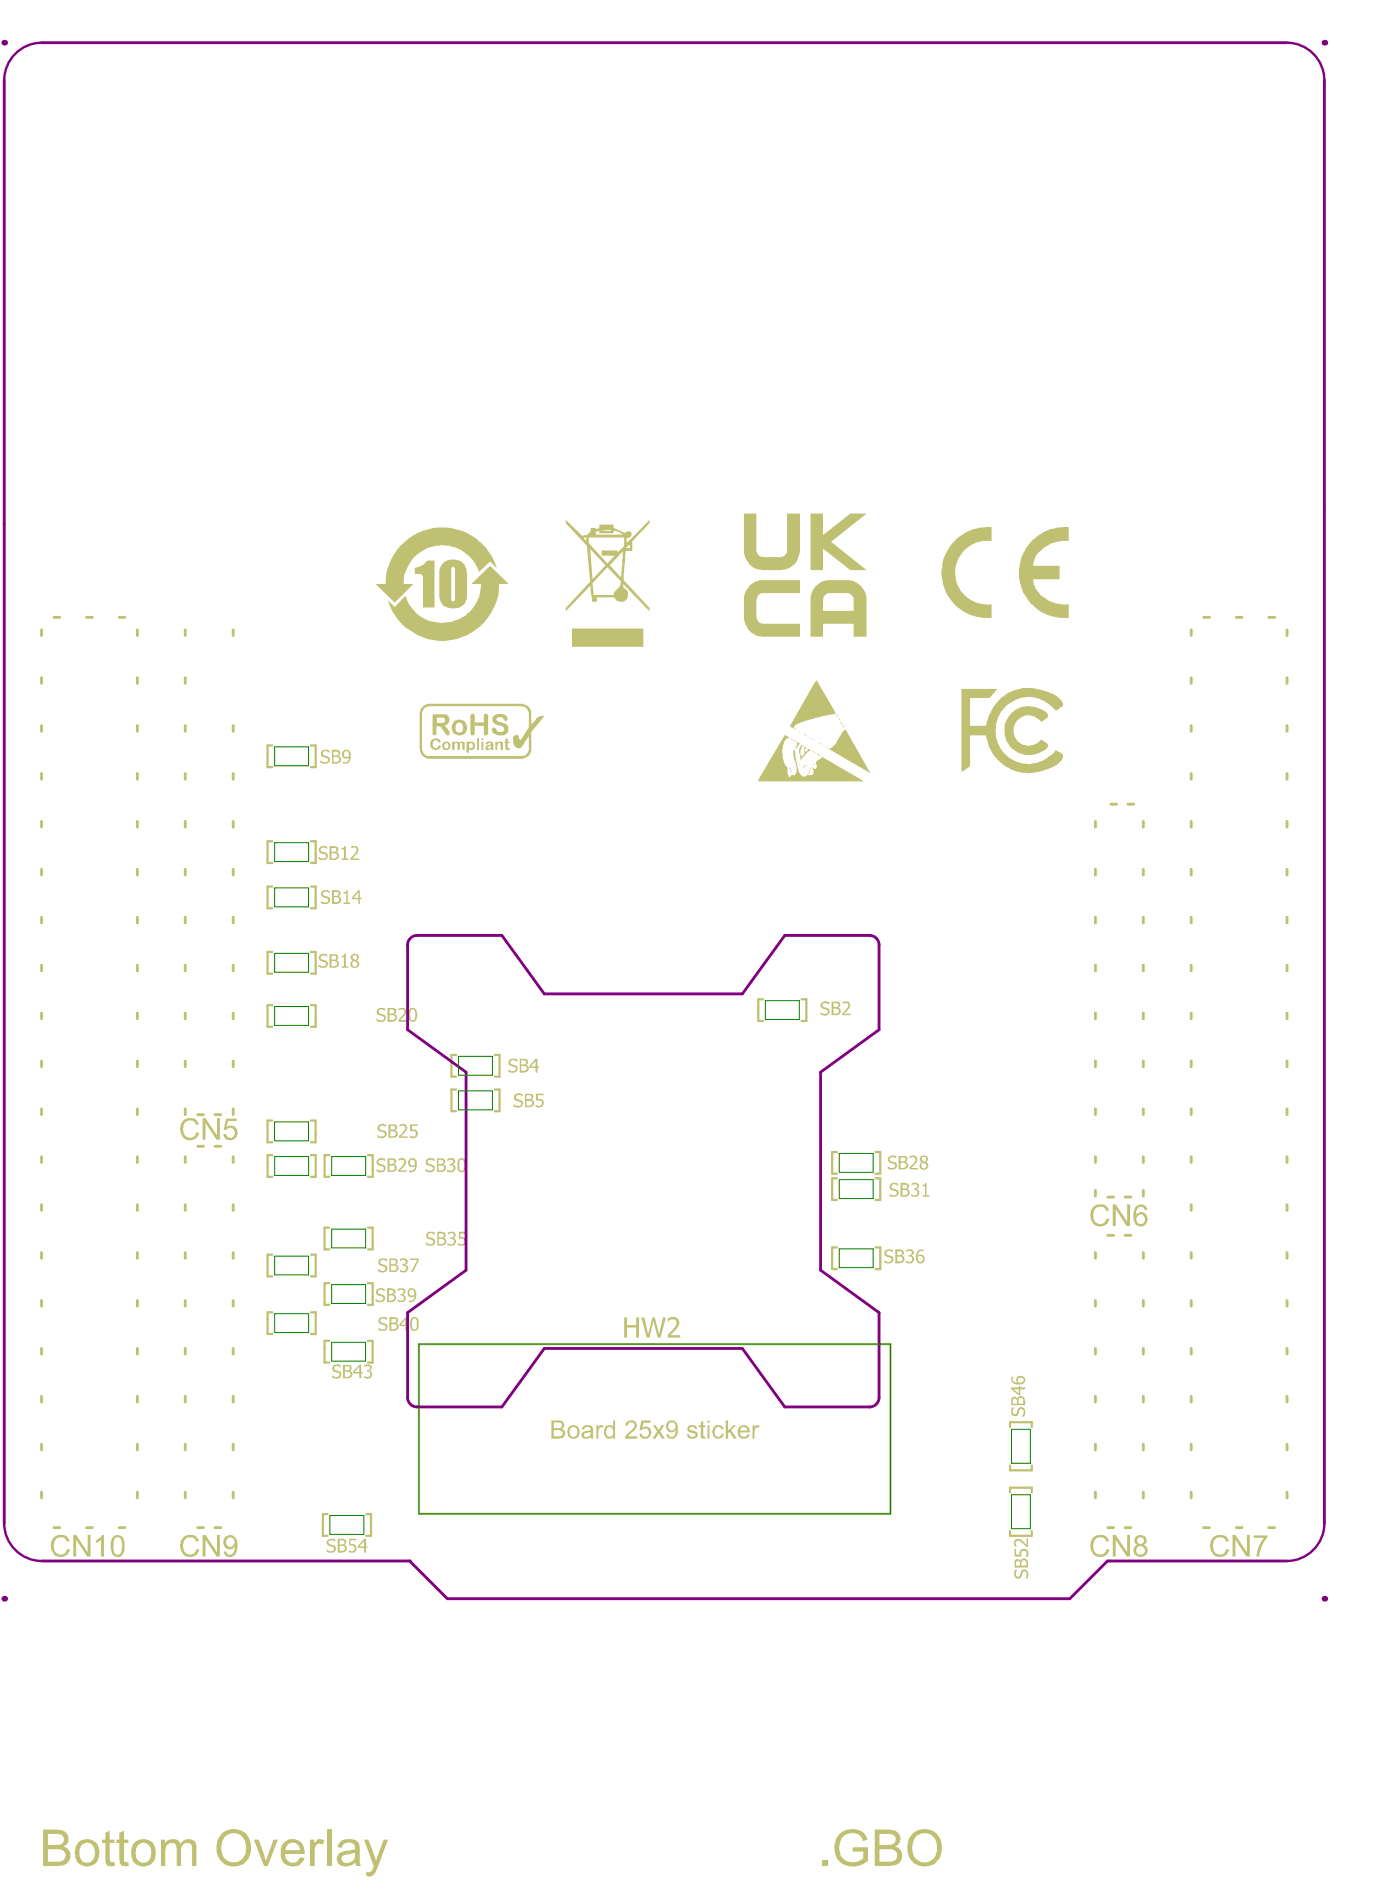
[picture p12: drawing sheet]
<svg xmlns="http://www.w3.org/2000/svg" width="247mm" height="332mm" viewBox="0 0 247 332" stroke-linecap="round" stroke-linejoin="round" font-family="sans-serif">
<g fill="none" stroke="#c0c073" stroke-width=".4">
<path d="M48 131.5h-.8v3.8h.8M54.8 131.5h.9v3.8h-.9M48 156.4h-.8v3.8h.8M48 148.4h-.8v3.8h.8M54.8 156.4h.9v3.8h-.9M54.9 148.4h.8v3.8h-.8M48 167.9h-.8v3.8h.8M48 177.3h-.8v3.8h.8M54.8 167.9h.9v3.8h-.9M54.8 177.3h.9v3.8h-.9M134.6 176.3h-.8v3.8h.8M141.4 176.3h.8v3.8h-.8"/>
<path d="M48 197.7h-.8v3.8h.8M54.8 197.7h.9v3.8h-.9M80.5 192.2h-.9v3.8h.9M80.5 186.1h-.9v3.8h.9M87.3 192.2h.8v3.8h-.8M87.3 186.1h.8v3.8h-.8M48 203.8h-.8v3.8h.8M54.9 203.8h.8v3.8h-.8M58.1 216.5h-.8v3.9h.8M58.1 203.8h-.8v3.8h.8M64.9 216.5h.8v3.9h-.8M64.9 203.8h.8v3.8h-.8"/>
<path d="M147.6 203.2h-.8v3.8h.8M147.6 207.8h-.8v3.9h.8M154.4 203.2h.9v3.8h-.9M154.4 207.8h.9v3.9h-.9M48 221.3h-.8v3.8h.8M48 231.5h-.8v3.8h.8M54.8 221.3h.9v3.8h-.9M54.9 231.5h.8v3.8h-.8M58.1 236.5h-.9v3.8h.9M58.1 226.3h-.8v3.9h.8M64.9 236.5h.8v3.8h-.8M64.9 226.3h.8v3.9h-.8"/>
<path d="M73.9 237.1h83.2v29.9h-83.2zM147.6 220h-.8v3.9h.8M154.4 220h.9v3.9h-.9M178.2 251.7v-.8h3.8v.8M178.2 258.5v.8h3.8v-.8M57.8 267.1h-.8v3.8h.8M64.6 267.1h.8v3.8h-.8M178.2 270.1v.8h3.8v-.8M178.2 263.2v-.8h3.8v.8"/>
</g>
<g fill="none" stroke="#c0c073" stroke-width=".51">
<path d="M7.3 119.5v1M7.3 111.1v1M9.5 108.9h1M15.3 108.9h1M21 108.9h1M24.2 111.1v1M24.2 119.5v1.1M32.7 119.5v1M32.7 111.1v1M41.1 111.1v1M210.1 119.5v1M210.1 111.1v1"/>
<path d="M212.3 108.9h1M218.1 108.9h1M223.8 108.9h1M227 111.1v1M227 119.5v1.1M7.3 128v1M7.3 136.4v1M24.2 128v1M24.2 136.4v1.1M32.7 128v1M32.7 136.4v1M41.1 128v1"/>
<path d="M41.1 136.4v1.1M210.1 128v1M210.1 136.4v1M227 128v1M227 136.4v1.1M7.3 144.9v1M7.3 153.3v1.1M24.2 144.9v1M24.2 153.3v1.1M32.7 144.9v1M32.7 153.3v1.1M41.1 144.9v1"/>
<path d="M41.1 153.3v1.1M193.2 144.9v1M193.2 153.3v1.1M195.9 141.9h1M199 141.9h1M201.7 144.9v1M201.7 153.3v1.1M210.1 144.9v1M210.1 153.3v1.1M227 144.9v1M227 153.3v1.1M7.3 161.8v1"/>
<path d="M7.3 170.2v1.1M7.3 178.7v1M24.2 161.8v1M24.2 170.2v1.1M24.2 178.7v1M32.7 161.8v1M32.7 170.2v1.1M32.7 178.7v1M41.1 161.8v1M41.1 170.2v1.1M41.1 178.7v1M193.2 161.8v1"/>
<path d="M193.2 170.2v1.1M193.2 178.7v1M201.7 161.8v1M201.7 170.2v1.1M201.7 178.7v1M210.1 161.8v1M210.1 170.2v1.1M210.1 178.7v1M227 161.8v1M227 170.2v1.1M227 178.7v1M7.3 187.1v1.1"/>
<path d="M7.3 195.6v1M24.2 187.1v1.1M24.2 195.6v1M32.7 187.1v1.1M32.7 195.6v1M34.9 196.6h1M37.9 196.6h1M41.1 187.1v1.1M41.1 195.6v1M193.2 187.1v1.1M193.2 195.6v1M201.7 187.1v1.1"/>
<path d="M201.7 195.6v1M210.1 187.1v1.1M210.1 195.6v1M227 187.1v1.1M227 195.6v1M7.3 204v1M7.3 212.5v1M24.2 204v1.1M24.2 212.5v1M32.7 204v1M32.7 212.5v1M34.9 202.2h1"/>
<path d="M37.9 202.2h1M41.1 204v1.1M41.1 212.5v1M193.2 204v1M193.2 210v1M195.4 211.2h1M195.4 217.9h1M198.5 211.2h1M198.5 217.9h1M201.7 204v1.1M201.7 210v1M210.1 204v1"/>
<path d="M210.1 212.5v1M227 204v1.1M227 212.5v1M7.3 220.9v1.1M7.3 229.4v1M7.3 237.8v1.1M24.2 220.9v1.1M24.2 229.4v1M24.2 237.8v1.1M32.7 220.9v1.1M32.7 229.4v1M32.7 237.8v1.1"/>
<path d="M41.1 220.9v1.1M41.1 229.4v1M41.1 237.8v1.1M193.2 220.9v1.1M193.2 229.4v1M193.2 237.8v1.1M201.7 220.9v1.1M201.7 229.4v1M201.7 237.8v1.1M210.1 220.9v1.1M210.1 229.4v1M210.1 237.8v1.1"/>
<path d="M227 220.9v1.1M227 229.4v1M227 237.8v1.1M7.3 246.3v1M7.3 254.7v1.1M24.2 246.3v1M24.2 254.7v1.1M32.7 246.3v1M32.7 254.7v1.1M41.1 246.3v1M41.1 254.7v1.1M193.2 246.3v1"/>
<path d="M193.2 254.7v1.1M201.7 246.3v1M201.7 254.7v1.1M210.1 246.3v1M210.1 254.7v1.1M227 246.3v1M227 254.7v1.1M7.3 263.2v1M9.5 269.5h1M15.3 269.5h1M21 269.5h1M24.2 263.2v1"/>
<path d="M32.7 263.2v1M34.9 269.5h1M37.9 269.5h1M41.1 263.2v1M193.2 263.2v1M195.4 269.5h1M198.5 269.5h1M201.7 263.2v1M210.1 263.2v1M212.3 269.5h1M218.1 269.5h1M223.8 269.5h1"/>
<path d="M227 263.2v1"/>
</g>
<g fill="#c0c073">
<path d="M105.2 251.4h.3v.3l.3-.3h.5l.2 .1-.2 .3a.45 .45 0 0 0-.5 0 .45 .45 0 0 0-.2 .5l-.1 1.5h-.3z"/>
<path d="M110.6 250.7a1.17 1.17 0 0 1 1.7 .4 1.43 1.43 0 0 1-.8 1.5l-.7 .7h1.6v.5l-2.1-.1a1.4 1.4 0 0 1 .9-1.2l.1-.2a1.08 1.08 0 0 0 .6-1.2 .65 .65 0 0 0-.7-.2 .65 .65 0 0 0-.5 .6h-.4l.1-.4z"/>
<path d="M113.1 250.6h1.6v.4h-1.2l-.2 .8a1.03 1.03 0 0 1 1.4 .2 1.03 1.03 0 0 1 0 1.3 1.1 1.1 0 0 1-1.7 .1l-.2-.5h.3a.69 .69 0 0 0 1 .5 .69 .69 0 0 0 .3-1 .7 .7 0 0 0-1.2-.2h-.4z"/>
<path d="M115.2 251.4h.5l.5 .8 .5-.8h.5l-.8 1.1 .9 1.3h-.5l-.6-1-.6 1h-.5l.8-1.3z"/>
<path d="M121.4 251.6h.1a.96 .96 0 0 1 1.5 .4h-.4a.53 .53 0 0 0-.5-.3 .53 .53 0 0 0-.5 .4l.2 .1 .4 .1a1.1 1.1 0 0 1 .9 .8 1.02 1.02 0 0 1-.9 .7 1.02 1.02 0 0 1-.9-.5l-.1-.3h.3a.69 .69 0 0 0 1.2 .2l-.2-.4h-.2a1.39 1.39 0 0 1-1-.6v-.5z"/>
<path d="M123.6 250.8l.4-.2v.8h.4v.3h-.4v1.6l.4 .1v.4a.56 .56 0 0 1-.6-.1 .56 .56 0 0 1-.2-.6v-1.4h-.3v-.3h.3z"/>
<path d="M126.1 251.6a1.05 1.05 0 0 1 1.6 .5l-.4 .1a.62 .62 0 0 0-.8-.4 .62 .62 0 0 0-.4 .7 .65 .65 0 0 0 .3 .9 .65 .65 0 0 0 .9-.4l.4-.1a1.03 1.03 0 0 1-1.2 .9 1.03 1.03 0 0 1-.9-1.2l.2-.8z"/>
<path d="M128 250.6h.4v1.7l1-.9h.5l-1 .8 1.1 1.6h-.6l-.7-1.2-.3 .2v1h-.4z"/>
<path d="M132.7 251.4h.4v.3l.2-.3 .7 .1-.2 .3-.3-.1-.3 .3-.1 1.8h-.4z"/>
<path d="M193.1 271a1.94 1.94 0 0 1 2.3 .3l.2 .5-.5 .1a1.13 1.13 0 0 0-1.3-.7 1.13 1.13 0 0 0-.9 1.2 1.39 1.39 0 0 0 1.3 1.8 1.01 1.01 0 0 0 1-1l.5 .2a1.67 1.67 0 0 1-1.8 1.2 1.67 1.67 0 0 1-1.5-1.6 1.82 1.82 0 0 1 .7-2z"/>
<path d="M196.3 270.7h.5l2 3.1v-3.1h.5v3.9h-.6l-1.9-3v3h-.5z"/>
<path d="M9.5 271.3v-.1a1.64 1.64 0 0 1 2.8 .6l-.6 .1a1.13 1.13 0 0 0-1.2-.7 1.13 1.13 0 0 0-1 1.2 1.39 1.39 0 0 0 1.3 1.8 1.01 1.01 0 0 0 1-1l.5 .2a1.67 1.67 0 0 1-1.8 1.2 1.67 1.67 0 0 1-1.5-1.6v-1.1z"/>
<path d="M12.9 270.7h.5l2.1 3.1v-3.1h.5v3.9h-.6l-2-3v3h-.5z"/>
<path d="M16.9 271.7l.8-.4 .3-.6h.3v3.9h-.5v-3l-.9 .6z"/>
<path d="M145 328.2h.9v.9h-.9z"/>
<path d="M148.2 323.4a3.3 3.3 0 0 1 4.4 .2l.4 .9-.7 .2a2.03 2.03 0 0 0-3-1.1 2.69 2.69 0 0 0-1.3 2.7 2.41 2.41 0 0 0 1.5 2 2.41 2.41 0 0 0 2.5-.3l.3-.2v-1.2h-1.9v-.8h2.7v2.4a3.7 3.7 0 0 1-5.6-.5 4 4 0 0 1 .7-4.3z"/>
<path d="M18.6 323.3l.7-.4v1.6h.9v.6h-.9v2.8a.63 .63 0 0 0 .9 .6l.1 .6h-.2a1.75 1.75 0 0 1-1.3-.2l-.2-.5v-3.3h-.6v-.6h.6z"/>
<path d="M21 323.3l.9-.4v1.6h.7v.6h-.7v2.8a.54 .54 0 0 0 .2 .5 .54 .54 0 0 0 .5 .1v.6a1.34 1.34 0 0 1-1.5-.5l-.1-3.5h-.5v-.6h.5z"/>
<path d="M28.4 324.5h.7v.7a1.63 1.63 0 0 1 2.7-.1v.1a1.91 1.91 0 0 1 2-.7 1.37 1.37 0 0 1 .8 1.4v3.2h-.7v-2.9a.92 .92 0 0 0-.6-1.1 .92 .92 0 0 0-1.1 .4l-.3 .5v3.1h-.7v-3.1a.96 .96 0 0 0-.7-.9 .96 .96 0 0 0-1.1 .4l-.2 .8v2.8h-.8z"/>
<path d="M44.8 324.5h.8l1.3 3.7 1.3-3.7h.8l-1.8 4.6h-.6z"/>
<path d="M54.7 324.5h.7v.6a1.1 1.1 0 0 1 1.6-.5l.2 .1-.3 .6a.89 .89 0 0 0-1 0 .89 .89 0 0 0-.4 .9v2.9h-.8z"/>
<path d="M57.6 322.7h.9v6.4h-.9z"/>
<path d="M64.2 324.5h.8l1.3 3.7 1.4-3.7h.7l-1.7 4.7a2.54 2.54 0 0 1-1.3 1.8l-.8-.1v-.7a.9 .9 0 0 0 1.2-.7l.1-.4z"/>
<path d="M213.9 271.3l.1-.1a1.64 1.64 0 0 1 2.7 .6l-.5 .1a1.13 1.13 0 0 0-1.3-.7 1.13 1.13 0 0 0-.9 1.2 1.39 1.39 0 0 0 1.3 1.8 1.01 1.01 0 0 0 1-1l.5 .2a1.67 1.67 0 0 1-1.8 1.2 1.67 1.67 0 0 1-1.5-1.6v-1.1z"/>
<path d="M217.4 270.7h.5l2 3.1v-3.1h.5v3.9h-.5l-2-3v3h-.5z"/>
<path d="M221.1 270.8h2.5v.4l-.6 .6-.8 1.7-.1 1.1h-.5v-.3a6.5 6.5 0 0 1 1.4-3h-1.9z"/>
<path d="M32.2 197.8a1.73 1.73 0 0 1 2.9 .4v.1l-.5 .1a1.13 1.13 0 0 0-1.3-.7 1.13 1.13 0 0 0-.9 1.1 1.39 1.39 0 0 0 1.2 1.9 1.01 1.01 0 0 0 1-1l.6 .2a1.67 1.67 0 0 1-1.8 1.2 1.67 1.67 0 0 1-1.5-1.6v-1.1z"/>
<path d="M35.7 197.2h.5l2.1 3.1v-3.1h.5v3.8h-.6l-2-2.9v2.9h-.5z"/>
<path d="M39.9 197.3h1.8v.4h-1.5l-.1 1.1a1.23 1.23 0 0 1 1.7 .4 1.23 1.23 0 0 1-.5 1.7 1.21 1.21 0 0 1-1.9-.9h.5a.78 .78 0 0 0 .9 .7 .78 .78 0 0 0 .6-1 .81 .81 0 0 0-.6-.8 .81 .81 0 0 0-.9 .4h-.4z"/>
<path d="M32.2 271.3a1.73 1.73 0 0 1 2.9 .4v.1l-.5 .1a1.13 1.13 0 0 0-1.3-.7 1.13 1.13 0 0 0-.9 1.2 1.39 1.39 0 0 0 1.2 1.8 1.01 1.01 0 0 0 1-1l.6 .2a1.67 1.67 0 0 1-1.8 1.2 1.67 1.67 0 0 1-1.5-1.6v-1.1z"/>
<path d="M35.7 270.7h.5l2.1 3.1v-3.1h.5v3.9h-.6l-2-3v3h-.5z"/>
<path d="M192.8 212.9h.1a1.64 1.64 0 0 1 2.7 .6l-.5 .1a1.13 1.13 0 0 0-1.3-.7 1.13 1.13 0 0 0-.9 1.1 1.39 1.39 0 0 0 1.3 1.9 1.01 1.01 0 0 0 1-1l.5 .2a1.67 1.67 0 0 1-1.8 1.2 1.67 1.67 0 0 1-1.5-1.6v-1.1z"/>
<path d="M196.3 212.4h.5l2 3.1v-3.1h.5v3.8h-.6l-1.9-2.9v2.9h-.5z"/>
<path d="M57.8 271.6h.1a1.27 1.27 0 0 1 1.2 0v.3a.82 .82 0 0 0-1.1 0v.1a.6 .6 0 0 0 .6 .5 .69 .69 0 0 1 .6 .8 .69 .69 0 0 1-.8 .6l-.7-.1-.1-.5a.83 .83 0 0 0 1.3 .1 .51 .51 0 0 0-.7-.6 .79 .79 0 0 1-.5-1.1z"/>
<path d="M61.6 271.4h1.3v.3h-1v.7a.77 .77 0 0 1 .9 .2 .77 .77 0 0 1-.1 1 1.08 1.08 0 0 1-1.2 .2v-.3a.7 .7 0 0 0 1-.1 .52 .52 0 0 0 0-.6 .52 .52 0 0 0-.6-.2l-.3 .1z"/>
<path d="M90.8 193a1.44 1.44 0 0 1 1.4 0l-.1 .4a.82 .82 0 0 0-1.1-.1 .48 .48 0 0 0 .6 .6l.1 .1a.68 .68 0 0 1 .6 .8 .68 .68 0 0 1-.8 .6l-.9-.2v-.4a1.33 1.33 0 0 0 1.2 .2v-.1a.41 .41 0 0 0 0-.5 .41 .41 0 0 0-.5-.1v-.1a.68 .68 0 0 1-.6-.4 .68 .68 0 0 1 .1-.8z"/>
<path d="M94.6 192.9h1.3v.3h-1l.1 .7a.74 .74 0 0 1 .9 .5 .74 .74 0 0 1-.6 .9h-.7v-.4a.55 .55 0 0 0 .7 .1 .55 .55 0 0 0 .2-.7l-.2-.2h-.7z"/>
<path d="M90 186.8h1.3l-.1 .5a.67 .67 0 0 0-.7-.3 .67 .67 0 0 0-.5 .4 1.1 1.1 0 0 0 1 .5 .73 .73 0 0 1 .2 .9 .73 .73 0 0 1-.9 .4l-.7-.2v-.4a.84 .84 0 0 0 1.4 0 .34 .34 0 0 0-.4-.4v-.1a.75 .75 0 0 1-1-.8z"/>
<path d="M144.9 176.9h.1a1.05 1.05 0 0 1 1.3-.1v.4l-.1-.1a.97 .97 0 0 0-1.1 0v.4l.4 .2a.73 .73 0 0 1 .8 .7 .73 .73 0 0 1-.8 .7l-.8-.1 .1-.4a.98 .98 0 0 0 1.1 .1 .45 .45 0 0 0 0-.5 .45 .45 0 0 0-.5-.2 .66 .66 0 0 1-.6-.4 .66 .66 0 0 1 .1-.7z"/>
<path d="M148.6 176.8a.94 .94 0 0 1 1.2 .1 1.1 1.1 0 0 1-.3 1.3l-.6 .6h1.2v.3h-1.6v-.4l.7-.7a.85 .85 0 0 0 .3-1l-.4-.1-.5 .2z"/>
<path d="M75.3 204.5a1.2 1.2 0 0 1 1.3-.1v.4a.91 .91 0 0 0-1.1 0v.2a.35 .35 0 0 0 .5 .3 .72 .72 0 0 1 .6 .6 .72 .72 0 0 1-.3 .8h-1.1l-.2-.1v-.4a1.27 1.27 0 0 0 1.3 .2v-.1a.39 .39 0 0 0 0-.5 .39 .39 0 0 0-.4-.1 .72 .72 0 0 1-.8-.8v-.2z"/>
<path d="M78.9 204.4a1.01 1.01 0 0 1 1.4 .2v.2a.51 .51 0 0 1-.5 .6 .69 .69 0 0 1 .6 .8 .69 .69 0 0 1-.7 .6l-.8-.1v-.4a.63 .63 0 0 0 1 0l.1-.3a.49 .49 0 0 0-.7-.4v-.3a.38 .38 0 0 0 .6-.2 .38 .38 0 0 0-.2-.5h-.4l-.4 .2z"/>
<path d="M75.3 217.5a1.32 1.32 0 0 1 1.4-.1l-.1 .4a.7 .7 0 0 0-1.1 .1v.3l.3 .1a1.08 1.08 0 0 1 1 .6 .98 .98 0 0 1-1.5 .7l-.2-.1v-.4a.92 .92 0 0 0 1.3 .2 .28 .28 0 0 0 .1-.3 .28 .28 0 0 0-.3-.2v-.1a.97 .97 0 0 1-1-.6l-.1-.2z"/>
<path d="M79.1 217.3a1 1 0 0 1 1.3 .3l-.1 .6-.4 .2a.72 .72 0 0 1 .3 1.1l-.2 .2h-.8l-.3-.1 .1-.3a.64 .64 0 0 0 .7 .1 .64 .64 0 0 0 .4-.6l-.3-.3h-.4v-.2h.2a.4 .4 0 0 0 .4-.6 .4 .4 0 0 0-.7-.1l-.3 .2z"/>
<path d="M80.9 217.3h1.3v.3h-1v.6a.81 .81 0 0 1 1 .8 .81 .81 0 0 1-1.1 .7l-.3-.1v-.3a.97 .97 0 0 0 1.1 0 .59 .59 0 0 0-.1-.7 .59 .59 0 0 0-.6-.2l-.3 .1z"/>
<path d="M66.5 227.4l.3-.2h.7l.4 .2v.3a.94 .94 0 0 0-1.2 0 .58 .58 0 0 0 .6 .6 .7 .7 0 0 1 .6 .9 .7 .7 0 0 1-.9 .5h-.4l-.4-.2v-.4a.92 .92 0 0 0 1.3 .2v-.1a.42 .42 0 0 0-.4-.6 .71 .71 0 0 1-.7-.4 .71 .71 0 0 1 .1-.8z"/>
<path d="M70.1 227.4h.1a.82 .82 0 0 1 1.3 .3l-.1 .5-.3 .1a.72 .72 0 0 1 .4 1 .72 .72 0 0 1-.9 .4l-.5-.1v-.3h.2a.55 .55 0 0 0 .7 .1 .55 .55 0 0 0 .1-.7l-.5-.2v-.3a.39 .39 0 0 0 .6-.2 .39 .39 0 0 0-.4-.5h-.2l-.5 .2z"/>
<path d="M66.5 178.1a1.34 1.34 0 0 1 1.4-.2v.4a.73 .73 0 0 0-1.1 .1l.2 .4 .4 .1a.68 .68 0 0 1 .7 .7 .68 .68 0 0 1-.7 .6h-.6l-.4-.1v-.4a.84 .84 0 0 0 1.4 0l-.1-.4-.4-.1a1.1 1.1 0 0 1-.9-.7z"/>
<path d="M70.3 177.9h.1a.76 .76 0 0 1 .9 0 .76 .76 0 0 1 .3 .8l-.1 .4-.9 .8h1.1v.3h-1.4v-.4l.3-.3a1.32 1.32 0 0 0 .7-1.2 .61 .61 0 0 0-.9-.1z"/>
<path d="M66.8 198.4a1.27 1.27 0 0 1 1.3 0v.4a.98 .98 0 0 0-1.1-.1 .43 .43 0 0 0 0 .4 .43 .43 0 0 0 .4 .2 .72 .72 0 0 1 .8 .8 .72 .72 0 0 1-.9 .7l-.7-.2v-.4a1.05 1.05 0 0 0 1.3 .1v-.1a.34 .34 0 0 0-.3-.5h-.1a.95 .95 0 0 1-.9-.6v-.3z"/>
<path d="M70.5 198.4a.85 .85 0 0 1 1.2 .3v.1a1.27 1.27 0 0 1-.6 1.2l-.4 .4h1.2v.3h-1.5v-.3l.7-.6a.99 .99 0 0 0 .2-1.2l-.3-.1-.5 .3z"/>
<path d="M72.3 198.3h1.4v.3h-1v.7a.78 .78 0 0 1 1 .7 .78 .78 0 0 1-.9 .8l-.6-.2v-.3l.4 .1a.52 .52 0 0 0 .6 0 .52 .52 0 0 0 .1-.5v-.1a.8 .8 0 0 0-.9-.3z"/>
<path d="M66.8 232.6a1.1 1.1 0 0 1 1.5-.1v.3l-.4-.2a.46 .46 0 0 0-.7 0 .46 .46 0 0 0 .1 .7h.2a.87 .87 0 0 1 .9 .9 .86 .86 0 0 1-1.1 .6l-.5-.2v-.4a.8 .8 0 0 0 1.2 0 .55 .55 0 0 0-.5-.5 .67 .67 0 0 1-.7-1z"/>
<path d="M67 222.1h1.3l-.1 .4a.83 .83 0 0 0-1.1-.1v.1a.44 .44 0 0 0 .5 .5l.1 .1a.68 .68 0 0 1 .7 .7 .68 .68 0 0 1-.8 .6h-.5l-.4-.1v-.5a1.27 1.27 0 0 0 1.2 .2l.1-.2a.43 .43 0 0 0-.4-.5 .74 .74 0 0 1-.7-.3 .74 .74 0 0 1 0-.8z"/>
<path d="M70.6 222.1a1.05 1.05 0 0 1 1.2 .1l.1 .2a.6 .6 0 0 1-.4 .7 .69 .69 0 0 1 .5 .7 .69 .69 0 0 1-.7 .6h-.7v-.5a.59 .59 0 0 0 .6 .3 .59 .59 0 0 0 .5-.6l-.2-.3h-.5v-.4a.38 .38 0 0 0 .5-.1 .38 .38 0 0 0-.2-.6h-.4l-.3 .2z"/>
<path d="M72.3 222h1.5v.3l-1 2.1h-.3l1.1-2.2h-1.3z"/>
<path d="M66.6 204.5h.1a.91 .91 0 0 1 1.2-.1v.4a.81 .81 0 0 0-1.1 0 .46 .46 0 0 0 .5 .5 .73 .73 0 0 1 .7 .9 .73 .73 0 0 1-.9 .6l-.7-.2v-.4a.72 .72 0 0 0 1.3-.1v-.2a.45 .45 0 0 0-.6-.2 .74 .74 0 0 1-.5-1.2z"/>
<path d="M70.3 204.4a.86 .86 0 0 1 1.4 .7l-.2 .4-.9 .9h1.1v.3h-1.5v-.3l.6-.6a.84 .84 0 0 0 .3-1.2h-.5l-.3 .2z"/>
<path d="M56.5 168.3l1-.1 .2 .2-.1 .4a.61 .61 0 0 0-.6-.3 .61 .61 0 0 0-.5 .5l.1 .2 .4 .1a1.09 1.09 0 0 1 .9 .6 .87 .87 0 0 1-.9 .9l-.8-.3v-.3a1.07 1.07 0 0 0 1.3 .1v-.1a.47 .47 0 0 0-.5-.6 .69 .69 0 0 1-.7-.5 .69 .69 0 0 1 .2-.8z"/>
<path d="M60.2 168.6a.34 .34 0 0 0 .4 0 .34 .34 0 0 0 .2-.4h.2v2.2h.4v.3h-1.2v-.3h.5v-1.6h-.5z"/>
<path d="M110.1 232.4h.5v1.3h1.6v-1.3h.5v3.5h-.5v-1.7h-1.6v1.7h-.5z"/>
<path d="M113.1 232.4h.5l.7 2.9 .8-2.9h.4l.8 2.9 .6-2.9h.5l-.9 3.5h-.5l-.7-2.9-.7 2.9h-.5z"/>
<path d="M117.8 232.6a1.47 1.47 0 0 1 1.8 .1l.1 .2a1.74 1.74 0 0 1-.8 1.9l-.7 .7h1.8v.4h-2.2v-.5l.6-.6a2.26 2.26 0 0 0 .9-1.5 .63 .63 0 0 0-.3-.6 .63 .63 0 0 0-.7 .1l-.5 .3z"/>
<path d="M56.9 157.1l1-.1 .2 .2v.3a.81 .81 0 0 0-1.1 0v.1a.63 .63 0 0 0 .8 .5 .76 .76 0 0 1 .3 1 .76 .76 0 0 1-1 .4l-.5-.2v-.4a.8 .8 0 0 0 1.3 .1 .59 .59 0 0 0-.7-.6 .79 .79 0 0 1-.5-1.1z"/>
<path d="M60.6 157.3a.34 .34 0 0 0 .3 0 .34 .34 0 0 0 .2-.3h.2v2.2h.5v.3h-1.2v-.3h.5v-1.6h-.5z"/>
<path d="M156.2 220.5l1-.1 .3 .2v.3a.82 .82 0 0 0-1.2 0 .55 .55 0 0 0 .5 .6 .71 .71 0 0 1 .8 .8 .71 .71 0 0 1-1 .5h-.5l-.1-.6a.8 .8 0 0 0 1.2 .1 .58 .58 0 0 0-.5-.6h-.1a.75 .75 0 0 1-.4-1.2z"/>
<path d="M159.9 220.5l.1-.1a.92 .92 0 0 1 1.1 .3v.5l-.3 .3a.72 .72 0 0 1 .4 .9 .72 .72 0 0 1-.9 .4h-.5v-.4l.2 .1a.52 .52 0 0 0 .8-.1 .52 .52 0 0 0-.2-.7h-.3v-.3h.2a.4 .4 0 0 0 .4-.5 .4 .4 0 0 0-.6-.3l-.4 .2z"/>
<path d="M56.5 149.3l1-.1 .2 .2v.3a.7 .7 0 0 0-1.2 .2 .32 .32 0 0 0 .5 .3 1.1 1.1 0 0 1 .9 .8 1 1 0 0 1-1.4 .7l-.3-.2v-.4a.92 .92 0 0 0 1.3 .2 .28 .28 0 0 0 .1-.4 .28 .28 0 0 0-.3-.1l-.2-.1a1.09 1.09 0 0 1-.9-.7z"/>
<path d="M60.2 149.6a.34 .34 0 0 0 .4 0 .34 .34 0 0 0 .2-.4h.2v2.2h.4v.3h-1.2v-.3h.5v-1.6h-.5z"/>
<path d="M61.9 149.3a.9 .9 0 0 1 1.3 .4 1.08 1.08 0 0 1-.6 1.2l-.4 .5h1.2v.3h-1.5v-.4a2.67 2.67 0 0 0 1-1.3v-.1a.55 .55 0 0 0-.4-.4 .55 .55 0 0 0-.6 .2z"/>
<path d="M179 276.9h.4l-.1 .3a.54 .54 0 0 0-.1 .6 .54 .54 0 0 0 .5 .3l.2-.3a.99 .99 0 0 1 .8-1h.1a1.09 1.09 0 0 1 .4 1.5v.1h-.4a.92 .92 0 0 0 0-1.2h-.1a.6 .6 0 0 0-.5 .6 .69 .69 0 0 1-.8 .6 .69 .69 0 0 1-.5-.8z"/>
<path d="M179 273.2h.2v1l.7-.1a.63 .63 0 0 1 .6-.9 .79 .79 0 0 1 .8 .3 .79 .79 0 0 1 0 .9l-.1 .2h-.3l.1-.1a.54 .54 0 0 0 0-.8 .54 .54 0 0 0-.8 0l-.1 .9h-1.1z"/>
<path d="M179 271.6a1.12 1.12 0 0 1 1.5 .3l.6 .6v-1.2h.2v1.6h-.3l-.6-.6a.84 .84 0 0 0-1.2-.4l-.1 .4 .3 .5h-.4l-.1-.4v-.5z"/>
<path d="M178.5 248.3l.4 .1a.72 .72 0 0 0 0 1.1 .44 .44 0 0 0 .5-.6 .8 .8 0 0 1 1.1-.6 1.28 1.28 0 0 1 .2 1.6h-.5a.85 .85 0 0 0 0-1.4h-.2l-.2 .2a1.21 1.21 0 0 1-.6 1.1 .79 .79 0 0 1-.8-1z"/>
<path d="M156.9 203.9l.9-.1 .3 .2-.1 .3a.61 .61 0 0 0-.6-.2 .61 .61 0 0 0-.5 .5l.1 .2h.3a1.09 1.09 0 0 1 1 .7 .87 .87 0 0 1-1 .9l-.7-.3v-.3a1.07 1.07 0 0 0 1.2 .1v-.1a.47 .47 0 0 0-.5-.6 .69 .69 0 0 1-.7-.5 .69 .69 0 0 1 .3-.8z"/>
<path d="M160.5 203.9a.83 .83 0 0 1 1.3 .5l-.1 .6-1 1h1.2v.3h-1.4v-.4l.5-.5a1.15 1.15 0 0 0 .4-1.2l-.5-.1-.4 .2z"/>
<path d="M58.7 240.9a1.16 1.16 0 0 1 1.4-.1l-.1 .4a.62 .62 0 0 0-1.1 .1l.2 .4h.1a1.08 1.08 0 0 1 1 .7 .97 .97 0 0 1-1.3 .7l-.3-.2v-.3a1.07 1.07 0 0 0 1.2 .1v-.1a.39 .39 0 0 0-.1-.4 .39 .39 0 0 0-.4-.1 .84 .84 0 0 1-.7-1z"/>
<path d="M64.3 240.8a1.08 1.08 0 0 1 1.3 .2v.5l-.5 .3a.73 .73 0 0 1 .5 .9 .73 .73 0 0 1-1 .4l-.4-.1v-.3a.83 .83 0 0 0 1.1-.1 .51 .51 0 0 0-.6-.7v-.2a.43 .43 0 0 0 .6-.4 .59 .59 0 0 0-1-.1z"/>
<path d="M157.1 208.8a1.42 1.42 0 0 1 1.3 0v.3a.81 .81 0 0 0-1.2 0 .58 .58 0 0 0 .6 .6 .68 .68 0 0 1 .6 .5 .68 .68 0 0 1-.1 .7 1.44 1.44 0 0 1-1.4 0v-.4a.83 .83 0 0 0 1.3 .1v-.1a.6 .6 0 0 0-.8-.5 .69 .69 0 0 1-.3-1.2z"/>
<path d="M160.8 208.7a.85 .85 0 0 1 1.3 .4v.1l-.1 .4-.4 .1a.72 .72 0 0 1 .5 1 .72 .72 0 0 1-1 .4l-.4-.1v-.3l.2 .1a.55 .55 0 0 0 .7 0 .55 .55 0 0 0 .1-.7l-.1-.2h-.4v-.2a.4 .4 0 0 0 .5-.3 .4 .4 0 0 0-.2-.5h-.4l-.3 .2z"/>
<path d="M162.7 209h.3l.2-.4h.2v2.2h.5v.3h-1.2v-.3h.5v-1.6h-.5z"/>
<path d="M56.9 132.3l.9-.1 .3 .2v.4a.82 .82 0 0 0-1.1 0v.4l.2 .1a1.02 1.02 0 0 1 1 .7 1.01 1.01 0 0 1-1.5 .6l-.2-.1v-.4a.89 .89 0 0 0 1.3 .2 .53 .53 0 0 0-.1-.6 .53 .53 0 0 0-.6-.1 .72 .72 0 0 1-.5-.6 .72 .72 0 0 1 .3-.7z"/>
<path d="M97.7 250.9v1h.8a.47 .47 0 0 0 .6-.4 .47 .47 0 0 0-.5-.5zM97.7 252.2v1.1h.9a.56 .56 0 0 0 .7-.5 .56 .56 0 0 0-.6-.6zM97.3 250.6h1.2a.83 .83 0 0 1 1 .5 .83 .83 0 0 1-.4 1 .82 .82 0 0 1 .6 .9 .82 .82 0 0 1-.9 .7l-1.5 .1z"/>
<path d="M100.7 251.8a1.14 1.14 0 0 0 .2 1.6 .83 .83 0 0 0 .9-1.1l-.1-.3-.2-.3h-.4zM100.5 251.6a1.17 1.17 0 0 1 1.3 0 1.17 1.17 0 0 1 .4 1.2 1.11 1.11 0 0 1-1.2 1 1.11 1.11 0 0 1-1-1.2l.1-.5z"/>
<path d="M103.1 252.8a.45 .45 0 0 0 .1 .6 .45 .45 0 0 0 .6 0l.1-.1a.52 .52 0 0 0 .2-.7zM102.9 251.6l.4-.2a.89 .89 0 0 1 1.2 .4l.2 2h-.4l-.1-.4a1.04 1.04 0 0 1-1.6-.1 .76 .76 0 0 1 .8-.9l.4-.1a.32 .32 0 0 0 .4-.3 .61 .61 0 0 0-.6-.4 .61 .61 0 0 0-.5 .4l-.1 .2-.3-.1z"/>
<path d="M106.9 251.6a1.05 1.05 0 0 1 1.3 .1v-1.1h.3v3.2h-.3v-.4a.9 .9 0 0 1-1.1 .3 .9 .9 0 0 1-.6-1v-.5zM107.1 251.8v.1a.98 .98 0 0 0 .3 1.5 .89 .89 0 0 0 .8-.5 .89 .89 0 0 0-.2-1l-.4-.2z"/>
<path d="M118 251.1a.69 .69 0 0 0 0 .9 .69 .69 0 0 0 1 .1 .69 .69 0 0 0 0-1 .69 .69 0 0 0-1 0zM118 250.6a1.26 1.26 0 0 1 1.3 .3 1.26 1.26 0 0 1 .3 1.3 1.2 1.2 0 0 1-.4 1.3 1.2 1.2 0 0 1-1.2 .2l-.5-.5v-.2h.5a.34 .34 0 0 0 .4 .4l.1 .1a1.05 1.05 0 0 0 .6-1.3 .86 .86 0 0 1-.9 .5 .86 .86 0 0 1-.7-.8 1.15 1.15 0 0 1 .5-1.3z"/>
<path d="M124.8 250.6h.3v.4h-.3zM124.8 251.4h.3v2.4h-.3z"/>
<path d="M130.8 251.8l-.3 .5h1.3v-.1a.46 .46 0 0 0-.6-.5h-.1zM130.4 251.7a1.12 1.12 0 0 1 1.3-.2 1.12 1.12 0 0 1 .5 1.2h-1.7a.46 .46 0 0 0 .3 .6 .6 .6 0 0 0 1-.3h.4a1.07 1.07 0 0 1-.9 .8 1.07 1.07 0 0 1-1-.5 1.62 1.62 0 0 1 .1-1.6z"/>
<path d="M143 90.6h2.2v3.8l4.8-3.8h2.9l-6.3 5 6.3 5h-2.9l-4.8-3.8v3.8h-2.2zM131.2 90.6h2.2v6.7l.2 .2a1.09 1.09 0 0 0 1.1 .8h3l.8-.4 .3-.4v-6.9h2.3v6.5a3.6 3.6 0 0 1-2.2 3.2l-1.3 .3h-3.2a3.5 3.5 0 0 1-3.1-2.7zM145.5 105l-.3 .3v.5v1.9h5.4v-2.2l-.3-.4a1.09 1.09 0 0 0-.9-.5h-3.3zM143.9 103.3l.7-.5a3 3 0 0 1 1.8-.5h3.2a3.5 3.5 0 0 1 3.3 3.5v6.5h-2.3v-2.3h-5.4v2.3h-2.2v-6.6a3.7 3.7 0 0 1 .9-2.4zM132.3 103.2l.5-.4a3 3 0 0 1 1.8-.5h6.5v2.3h-6.6a1.01 1.01 0 0 0-1 1l-.1 3.3 .2 .4a1.1 1.1 0 0 0 1 .7h6.5v2.3h-6.8a3.5 3.5 0 0 1-3.1-3.5v-3.1a3.8 3.8 0 0 1 1.1-2.5z"/>
<path d="M200.7 271.3a.63 .63 0 0 0 .1 .9 .63 .63 0 0 0 .9-.1 .63 .63 0 0 0-.1-.8l-.7-.1zM200.4 273.5a.78 .78 0 0 0 1.5 0 .78 .78 0 0 0-1.5 0zM200.4 271a1.13 1.13 0 0 1 1.3-.1 1.13 1.13 0 0 1 .6 1l-.2 .4-.3 .2a1.12 1.12 0 0 1 .5 1.5 1.12 1.12 0 0 1-1.5 .6 1.03 1.03 0 0 1-.9-1 1.03 1.03 0 0 1 .8-1.1 .85 .85 0 0 1-.6-.7 .85 .85 0 0 1 .3-.8z"/>
<path d="M20.4 271.2a2.8 2.8 0 0 0-.4 2.3 .72 .72 0 0 0 .5 .7 .72 .72 0 0 0 .9-.3l.1-.7a2.21 2.21 0 0 0-.3-1.9l-.2-.1zM20.1 270.9a1.15 1.15 0 0 1 1.8 .9l.1 .8a1.7 1.7 0 0 1-1 2 1.2 1.2 0 0 1-1.3-.8v-.2a2.9 2.9 0 0 1 .2-2.5z"/>
<path d="M155.1 323.5v1.9h1.6a.99 .99 0 0 0 1.1-.4 .99 .99 0 0 0 0-1.2l-.4-.2-.4-.1zM155.1 326.2v2.2h1.9a1.11 1.11 0 0 0 1.2-.7 1.11 1.11 0 0 0-.4-1.3l-.5-.2zM154.3 322.7h2.6a1.82 1.82 0 0 1 2 1.8l-.3 .7-.7 .5a1.73 1.73 0 0 1 1.2 1.8 1.73 1.73 0 0 1-1.6 1.6h-3.2z"/>
<path d="M161.9 323.6a3.1 3.1 0 0 0-.2 4.4 2.21 2.21 0 0 0 3.6-1.6v-.2a2.57 2.57 0 0 0-1.4-2.7l-.9-.2zM160.9 323.5a3.1 3.1 0 0 1 5 1.2 3.6 3.6 0 0 1-1.2 4.2 3.3 3.3 0 0 1-4-.8 3.9 3.9 0 0 1 .2-4.6z"/>
<path d="M8.4 323.5v1.9h1.7a.96 .96 0 0 0 1.1-.7 .96 .96 0 0 0-.6-1.1zM8.4 326.2v2.2h1.9a1.11 1.11 0 0 0 1.3-1.1 1.11 1.11 0 0 0-1.3-1.1zM7.6 322.7h2.5a1.88 1.88 0 0 1 1.9 1.1 1.5 1.5 0 0 1-.8 1.9 1.73 1.73 0 0 1 1.2 1.9 1.73 1.73 0 0 1-1.8 1.5h-3z"/>
<path d="M14.3 325.6a2.61 2.61 0 0 0 .3 2.8 1.47 1.47 0 0 0 1.6-.2 1.47 1.47 0 0 0 .5-1.4 1.61 1.61 0 0 0-1.4-1.8l-.8 .3zM13.9 324.8a2.19 2.19 0 0 1 3.4 .9 2.83 2.83 0 0 1-.8 3.3 2.24 2.24 0 0 1-3.2-1.4 3.4 3.4 0 0 1 .6-2.8z"/>
<path d="M24.3 325.5a2.36 2.36 0 0 0 .3 2.9 1.33 1.33 0 0 0 1.4 0 1.33 1.33 0 0 0 .6-1.3l.1-.4a1.6 1.6 0 0 0-1.4-1.7zM23.8 324.9l.2-.2a2.29 2.29 0 0 1 3 .6 3.3 3.3 0 0 1 0 3.2 2.27 2.27 0 0 1-3.5-.2 3.1 3.1 0 0 1 .3-3.4z"/>
<path d="M39.6 324a3.2 3.2 0 0 0 .5 4.2 2.16 2.16 0 0 0 3.2-1.8 2.48 2.48 0 0 0-2.1-3.1l-1.1 .3zM39 323.5a3.1 3.1 0 0 1 3.6-.6 3.1 3.1 0 0 1 1.7 3.3 3.1 3.1 0 0 1-3.6 3 3.1 3.1 0 0 1-2.4-3.9v-.4l.3-.8z"/>
<path d="M50.9 325.3l-.5 .5v.6h2.5a1.27 1.27 0 0 0-.7-1.2 1.27 1.27 0 0 0-1.3 .1zM50.3 324.8a2.18 2.18 0 0 1 2.4-.1 2.18 2.18 0 0 1 1 2.2l-3.4 .1a1.37 1.37 0 0 0 .7 1.4 1.37 1.37 0 0 0 1.6-.2l.3-.6 .8 .1a2.13 2.13 0 0 1-3.3 1.2 2.23 2.23 0 0 1-.9-2.5 1.99 1.99 0 0 1 .8-1.6z"/>
<path d="M60.4 327.4a.86 .86 0 0 0 .1 1 .86 .86 0 0 0 1.1 .1 1.33 1.33 0 0 0 1-1.7zM60.2 324.7a3.6 3.6 0 0 1 2.5-.1l.5 .3 .2 .4 .1 1.9a3.4 3.4 0 0 0 .2 1.9h-.8l-.2-.6a2.24 2.24 0 0 1-3.1 .1 1.43 1.43 0 0 1 .5-1.8l.6-.3 1.7-.2a.7 .7 0 0 0 .2-.8 .7 .7 0 0 0-.7-.4l-.5-.1a1.02 1.02 0 0 0-1.1 .9l-.7-.1 .1-.5z"/>
<path d="M40.1 271.3a.85 .85 0 0 0-.1 1.1 .85 .85 0 0 0 1 .4 .89 .89 0 0 0 .4-.9 .89 .89 0 0 0-.6-.7h-.4zM39.8 271a1.4 1.4 0 0 1 1.5 0 1.4 1.4 0 0 1 .6 1.4 2.92 2.92 0 0 1-.5 1.9 1.23 1.23 0 0 1-1.8-.1l-.1-.5 .4-.1a.73 .73 0 0 0 .8 .6 .73 .73 0 0 0 .6-.8l.1-.6a1.12 1.12 0 0 1-1.3 .4 1.12 1.12 0 0 1-.7-1.2l.1-.7z"/>
<path d="M200.3 212.9a1.14 1.14 0 0 1 1.2-.4 1.14 1.14 0 0 1 .9 .9l-.5 .1a.68 .68 0 0 0-.8-.6 .68 .68 0 0 0-.6 .6l-.2 .8a1.12 1.12 0 0 1 1.5-.4 1.12 1.12 0 0 1 .6 1.3 .81 .81 0 0 1-.5 .9 1.28 1.28 0 0 1-1.3 .1 1.28 1.28 0 0 1-.7-1.2 3 3 0 0 1 .4-2.1zM200.7 214.5l-.1 .1a.85 .85 0 0 0 .1 1.1 .85 .85 0 0 0 1.1 0 1.15 1.15 0 0 0-.2-1.4l-.2-.1a.67 .67 0 0 0-.7 .3z"/>
<path d="M182.1 95.3a8.1 8.1 0 0 1 6.4-2.3v2.4h-.5a4.6 4.6 0 0 0-2.2 .3l-1 .6a4.8 4.8 0 0 0-2 1.8l-.4 .7-.1 1h4.6v2.4h-4.6a4.2 4.2 0 0 0 2.2 3.3 5.8 5.8 0 0 0 4 1.1v2.4a8.5 8.5 0 0 1-6.5-2.4 8.1 8.1 0 0 1 .1-11.3zM168.6 95.2a8.3 8.3 0 0 1 6.3-2.2v2.4a5.7 5.7 0 0 0-5.6 2.7 5.7 5.7 0 0 0 .3 6.3 5.5 5.5 0 0 0 5.3 2.2v2.4a8 8 0 0 1-8-4.6 8 8 0 0 1 1.6-9.1z"/>
<path d="M178.6 125.6a4.6 4.6 0 0 1 5.2-.4 1.13 1.13 0 0 1 1 1.2v.2l-1.1 .7a2.89 2.89 0 0 0-4.2-.3 2.7 2.7 0 0 0 .2 3.9 2.7 2.7 0 0 0 3.9-.4l.3 .1 .3 .2a.74 .74 0 0 1 .6 .9 2.3 2.3 0 0 1-1.4 1.1 4.6 4.6 0 0 1-4.5-.5 4.5 4.5 0 0 1-1.5-2.1 4.4 4.4 0 0 1 1.2-4.6zM169.6 121.5h6.3l-1.3 1.6h-3.5v4.9h2.8a8.2 8.2 0 0 1 5.2-6.3 8.4 8.4 0 0 1 6 .5l.3 .1a5 5 0 0 1 1.9 1.3l.2 .5a.74 .74 0 0 1-.5 .8l-.8 .4a6 6 0 0 0-8.3-1.2 5.9 5.9 0 0 0 .5 9.8 5.4 5.4 0 0 0 5.2 .4l.9-.4 1.1-.8 .6-.8 1 .5a.52 .52 0 0 1 .3 .8l-.3 .7a9.6 9.6 0 0 1-5.5 2.1l-.7-.1a7 7 0 0 1-3.8-1.3 7.2 7.2 0 0 1-3.2-5l-.1-.3h-2.8v5.3l-.2 .4-1.3 .7z"/>
<path d="M87.3 126.1h.2a1.95 1.95 0 0 1 1.6 0v.1a.6 .6 0 0 1 .3 .9h-.3a1 1 0 0 0-1.1-.6l-.2 .1a.32 .32 0 0 0-.3 .3 .32 .32 0 0 0 .2 .3l1.6 .6 .3 .3v.7a1.14 1.14 0 0 1-1.5 .9l-.4-.1a1.01 1.01 0 0 1-.9-1l.1-.2 .2-.1 .4 .2a.79 .79 0 0 0 .7 .6 .79 .79 0 0 0 .8-.5l-.1-.1a.97 .97 0 0 0-1-.6h-.2a.96 .96 0 0 1-.9-.8 .96 .96 0 0 1 .5-1zM83.1 126a.4 .4 0 0 1 .4-.1 .4 .4 0 0 1 .2 .3v1.2h1.6v-1.1a.38 .38 0 0 1 .4-.4 .38 .38 0 0 1 .4 .3v3.3l-.2 .2h-.4l-.2-.2v-1.5h-1.6v1.4a.38 .38 0 0 1-.4 .3 .38 .38 0 0 1-.3-.4zM77.1 126.6v.9h1a.47 .47 0 0 0 .4-.4 .47 .47 0 0 0-.4-.5zM80.6 127.6a1 1 0 0 0 .3 1.6l.5-.1a1.01 1.01 0 0 0 .2-1.2 .63 .63 0 0 0-1-.3zM80 127.3a1.39 1.39 0 0 1 1.9-.1 1.39 1.39 0 0 1 .3 1.8 1.4 1.4 0 0 1-2 .4 1.4 1.4 0 0 1-.2-2.1zM76.3 126.1l2.1-.1a1.03 1.03 0 0 1 .9 1 1.03 1.03 0 0 1-.9 1l.4 .4 .3 .4a.62 .62 0 0 1 .1 .9h-.4l-.9-1.3-.4-.3h-.5v1.3a.34 .34 0 0 1-.4 .3 .34 .34 0 0 1-.3-.3zM74.9 124.9l-.5 .8v6.5a1.34 1.34 0 0 0 1.2 1.1h16.5a1.28 1.28 0 0 0 1.2-1.3v-2.2l-.9 1.5a1.08 1.08 0 0 1-1.1 .7 1.62 1.62 0 0 1-.7-2 .53 .53 0 0 1 .6-.3 .53 .53 0 0 1 .4 .5v.3l.2 .1 1.5-2.3v-2.6l-.4-.7-.4-.4h-16.9zM84.9 130.4a.2 .2 0 0 1 .4 0 .2 .2 0 0 1-.4 0zM87.4 130.8h.2l.2 .2a.61 .61 0 0 1 .9 .1v1.1l-.1 .1-.3-.1v-1a.26 .26 0 0 0-.3-.1 .26 .26 0 0 0-.2 .2l-.1 .7a.19 .19 0 0 1-.1 .2 .19 .19 0 0 1-.2 0zM82.4 130.8h.2l.1 .2a.62 .62 0 0 1 .8-.1 .62 .62 0 0 1 .2 .8 .57 .57 0 0 1-.3 .6 .57 .57 0 0 1-.7-.2v.7h-.4zM79.8 130.8h.2l.2 .2a.69 .69 0 0 1 .9 0 .53 .53 0 0 1 .9 .1v1.1a.22 .22 0 0 1-.3 .1 .22 .22 0 0 1-.2-.2v-.9l-.3-.1-.1 1.1-.2 .1-.2-.1v-1l-.3-.1-.2 .1v1l-.4 .1zM76.2 130.5a.96 .96 0 0 1 1.5 .3v.2l-.4-.1a.47 .47 0 0 0-.5-.3 .47 .47 0 0 0-.4 .5 .61 .61 0 0 0 .1 .6 .61 .61 0 0 0 .6 .2l.3-.3a.21 .21 0 0 1 .3-.1 .21 .21 0 0 1 0 .3 1.03 1.03 0 0 1-1.5 .2 1.03 1.03 0 0 1 0-1.5zM83 131.1a.48 .48 0 0 0-.3 .5 .48 .48 0 0 0 .4 .4 .5 .5 0 0 0 .3-.5 .5 .5 0 0 0-.4-.4zM78.4 131.2a.47 .47 0 0 0 .4 .8l.3-.2v-.5l-.2-.2zM86 131.7v.2a.36 .36 0 0 0 .4 .1 .36 .36 0 0 0 .2-.4zM89.2 130.3h.4v.5l.3 .1-.1 .2h-.2v.8l.4 .1a.43 .43 0 0 1-.5 .3 .43 .43 0 0 1-.4-.4v-.8h-.1v-.2l.1-.1zM85.8 130.9h.1a.85 .85 0 0 1 1.1 .3v1l-.1 .1-.2-.1h-.3a.48 .48 0 0 1-.8-.1 .48 .48 0 0 1 .5-.7l.5-.1a.35 .35 0 0 0-.3-.2 .35 .35 0 0 0-.4 .2l-.2-.1zM85 130.8h.3v1.4l-.2 .1-.2-.1zM84.2 130.2h.3v2l-.2 .1-.1-.1zM78 131.6a.77 .77 0 0 1 1.5 0 .77 .77 0 0 1-1.5 0zM74.7 124.5l.8-.4 16.9 .1a1.62 1.62 0 0 1 1.3 1.5v2a1.67 1.67 0 0 0 .9-1l.9-.5 .4 .1-.1 .3-2.1 2.5v3.2a1.77 1.77 0 0 1-1.6 1.6h-16.6l-.6-.3a1.73 1.73 0 0 1-.9-1.5v-6.3a1.95 1.95 0 0 1 .7-1.3z"/>
<path d="M70.6 96.3a10 10 0 0 1 15.7 1.1l1 1.8 .3 1-1.2-1.2-1.9 1.9-.1-.3a7.5 7.5 0 0 0-1.5-2.4l-.9-.7a6.8 6.8 0 0 0-5.8-1.1 7 7 0 0 0-3.6 2.5l-.7 1.1a5.8 5.8 0 0 0-.7 3h1.7l-3.3 3.3-3.3-3.2 1.7-.1a10.1 10.1 0 0 1 2.6-6.7zM79.8 100.1l-.2 .1v5.3a.39 .39 0 0 0 .3 .6 .39 .39 0 0 0 .4-.6v-5.3l-.3-.2zM73.2 100.2l.1-.1a3.7 3.7 0 0 0 2.2-1.2h1.1v8.3h-2v-5.5a.6 .6 0 0 0-.8-.5h-.6zM78 99.5a2.67 2.67 0 0 1 4 .1l.3 .8 .1 .8v3.8a2.83 2.83 0 0 1-.9 1.9 3 3 0 0 1-3.5-.3l-.3-.6-.2-.8v-4a2.24 2.24 0 0 1 .5-1.7zM68.4 105.9l1.2 1.2 2-2 .6 1.5 .5 .6a6.1 6.1 0 0 0 3.8 2.5 6.6 6.6 0 0 0 3 0h.2a7.2 7.2 0 0 0 4.1-3.1l.7-1.2 .3-2.4h-1.7l3.3-3.2 3.3 3.2h-1.7a10 10 0 0 1-12.5 9.7 12.8 12.8 0 0 1-4.7-2.7l-.1-.1a7.7 7.7 0 0 1-2.3-4z"/>
<path d="M147.5 126l.1 .2zM147.6 126.2h.2l-.1 .2zM147.8 126.5l.2 .1-.1 .1zM148 126.8h.1l-.1 .2zM148.1 127.1l.2 .1zM148.3 127.3l.2 .2h-.2zM148.5 127.5v.3h-.1zM148.6 127.9h.2v.2h-.2zM148.7 128.2l.2-.1-.1 .3zM144.1 120l3.3 5.8-1.4 .4a29.1 29.1 0 0 0-5.6 1.6l-.3 .3a.42 .42 0 0 0 .4 .6l.1 .1-1.3-.8 4.4-7.7zM140.9 129l.3 .1zM141.4 129.2l.4 .3zM141.9 129.5h.1v.2zM142.2 129.7l.3 .3zM138.4 129.6l.8 .5v.1a.72 .72 0 0 0-.9 .8 4.9 4.9 0 0 0 .1 3.8l.3 .5 .3 .1-.1 1 .3 .7 .4-.3 .1-.2a.42 .42 0 0 0 .5 .1 .42 .42 0 0 0 .2-.5l.1-.8-.2-.6a5.9 5.9 0 0 1-.3-2.6h.2l.1 .4v1.3l.3 1.1a2.98 2.98 0 0 0 1 2h.4l.5-.4a.81 .81 0 0 0 1-.1v-.6l-.4-.5 .1-.1a.67 .67 0 0 0 .8 .2l.1-.5a.47 .47 0 0 1-.2-.6 .47 .47 0 0 1 .4-.3l.6-.4 .1-.3 7.4 4.4h-18.6v-.4zM142.8 130.1l.3 .2zM139.4 130.2l.2 .1-.2 .1zM143.3 130.3l.1 .3zM139.7 130.3v.3zM143.6 130.6l.3 .1zM139.9 130.6h.2v.1zM140.2 130.7l.1-.1v.2zM144.1 130.8l.4 .3zM144.7 131.1l.1 .1-.1 .1zM145 131.3l.2 .2zM145.5 131.7l.3 .2zM146 131.9h.2l-.1 .3zM140.5 130.8l.6 .4-.8 1v-.5l.3-.3zM143.2 132.4l.2 .2h-.2zM143.5 132.6h.1v.2h-.1zM143.8 132.8l.1 .1zM144.1 133l.1-.1v.2zM144.4 133l.1 .2-.2 .1zM144.6 133.3h.1zM141.4 131.4l.2 .1a1.59 1.59 0 0 0-.2 1.8h.2a.74 .74 0 0 0 .3-.9v-.7l.3 .2-.2 .3v.3a.34 .34 0 0 0 .5-.1 .34 .34 0 0 0 0-.4l.5 .3a1.54 1.54 0 0 0-1 1l-.4 .2-.4 .7-.1-.9a1.53 1.53 0 0 1 .3-1.9zM141 134.3l.1 .1zM143.5 134.8l.1-.1v.3h-.1zM140.9 134.9l.1 .1zM142 135h.3zM141.9 135l.1 .3h-.2zM141.7 135.4l.1-.1v.2zM139.2 135.5l.2-.1v.2h-.2zM142.9 135.5h.2l-.2 .4zM139.5 135.9h.2l-.1 .2zM142.7 136l.2 .1-.1 .1zM148.5 129.2l.6-.5 .1 .1 4.3 7.6-7.2-4.2a4.4 4.4 0 0 0 1.8-2.3zM142.5 136.4l.1-.1-.1 .3z"/>
<path d="M106.1 93h1.7zM106.1 93.5l1.7 .1-.1-.1zM105.1 93.8v.5h4.7a1.95 1.95 0 0 0-1.6-.7v.5h-2.5v-.5zM104.1 94.3l.1 .1zM102.9 94.8l.2 .4 .3 .2v-.6zM99.8 91.7l3 2.9v-.2h.7l.7-.7v-.6h.8l.1 .2 .6-.1v-.7h2.5v.6l1.6 .7a.45 .45 0 0 0 .8-.1 .61 .61 0 0 1 .8 .5 .61 .61 0 0 1-.5 .7l-.4 .1v.7h.2l3.9-4v.6l-3.2 3.3 .1 1.6h-1.1l-.4 4v1.1l4.6 4.9v.6l-4.7-4.8v.6a1.33 1.33 0 0 1 .8 1.9 1.33 1.33 0 0 1-2 .5l-.4-.6h-3v.7h-.9v-.7l-.1-.4-.2-1.7-4.3 4.5v-.6l4.3-4.6-.6-6.3-3.7-4zM110.8 96.3l-.4 .4h.7v-.5zM103.8 94.8v1l3.3 3.6 1.3-1.4h-2.3v-.9h2.8v.3l1.2-1.1v-1.5zM109.8 97.3l-2.2 2.4 1.9 2.1 .3-2.1zM104.1 96.8l.4 5.4 2.3-2.5zM107.1 100.1l-2.6 2.7 .2 2 .1 .2h3.4l.3-.7 .4-.4a1.3 1.3 0 0 0 .6-1.4zM100.9 110.9h12.6v3.2h-12.6z"/>
<path d="M59.9 271.7v.7h.4a.38 .38 0 0 0 .5-.3 .38 .38 0 0 0-.5-.4zM59.9 272.7v.8h.3a.44 .44 0 0 0 .6-.3 .44 .44 0 0 0-.5-.5zM59.6 271.4h.7a.59 .59 0 0 1 .7 .4 .59 .59 0 0 1-.2 .7 .65 .65 0 0 1 .4 .8 .65 .65 0 0 1-.7 .5l-.9 .1z"/>
<path d="M64.2 271.8l-.8 1h.8zM64.2 271.4h.4v1.4h.2v.2h-.2v.9h-.4v-.9h-1.1v-.3z"/>
<path d="M92.9 193.2v.7h.4a.37 .37 0 0 0 .5-.4 .37 .37 0 0 0-.5-.3zM92.9 194.2v.8h.3a.5 .5 0 0 0 .6-.1 .5 .5 0 0 0 0-.6zM92.6 192.9h.7a.61 .61 0 0 1 .7 .3 .61 .61 0 0 1-.2 .8 .66 .66 0 0 1 .4 .8 .66 .66 0 0 1-.7 .5h-.9z"/>
<path d="M91.9 187v.8h.5a.38 .38 0 0 0 .4-.4 .38 .38 0 0 0-.4-.4zM91.9 188v.9h.4a.46 .46 0 0 0 .6-.2 .46 .46 0 0 0-.1-.6zM91.7 186.8h.7a.59 .59 0 0 1 .7 .3 .59 .59 0 0 1-.2 .7l-.1 .1a.64 .64 0 0 1 .5 .7 .64 .64 0 0 1-.7 .5l-.9 .1z"/>
<path d="M94.5 187.2l-.9 .9h.9zM94.5 186.8h.3v1.3h.3v.3h-.3v.8h-.3v-.8h-1.1v-.4z"/>
<path d="M147 177v.6h.4a.35 .35 0 0 0 .5-.3 .35 .35 0 0 0-.5-.3zM147 177.9v.9h.4a.44 .44 0 0 0 .6-.4 .44 .44 0 0 0-.6-.4zM146.7 176.7h.8a.54 .54 0 0 1 .6 .4 .54 .54 0 0 1-.2 .6 .7 .7 0 0 1 .4 .8 .7 .7 0 0 1-.8 .6h-.8z"/>
<path d="M77.3 204.6v.7h.5a.35 .35 0 0 0 .4-.4 .35 .35 0 0 0-.4-.3zM77.3 205.6v.8h.4a.48 .48 0 0 0 .5-.2 .48 .48 0 0 0-.1-.6zM77.1 204.3h.7a.58 .58 0 0 1 .7 .4 .58 .58 0 0 1-.3 .7 .43 .43 0 0 1 .5 .5 .76 .76 0 0 1-1 .8h-.6z"/>
<path d="M81.1 204.7l-.1 .6a.89 .89 0 0 0 .5 1.2 1.64 1.64 0 0 0 .3-1.6v-.1l-.3-.3zM80.9 204.5a.82 .82 0 0 1 .9-.1 .82 .82 0 0 1 .4 .8v.7a.87 .87 0 0 1-1 .9 1.4 1.4 0 0 1-.5-1.5z"/>
<path d="M77.4 217.6v.7h.7l.2-.4a.35 .35 0 0 0-.5-.3zM77.4 218.5v1h.5a.48 .48 0 0 0 .5-.6 .48 .48 0 0 0-.6-.4zM77.1 217.3h.9a.52 .52 0 0 1 .6 .4 .52 .52 0 0 1-.4 .7 .69 .69 0 0 1 .5 .8 .69 .69 0 0 1-.7 .5h-.9z"/>
<path d="M68.6 227.6v.6h.4a.36 .36 0 0 0 .5-.4 .36 .36 0 0 0-.6-.2zM68.6 228.5v.9h.3a.5 .5 0 0 0 .6-.2 .5 .5 0 0 0-.1-.6zM68.3 227.2l.8 .1a.54 .54 0 0 1 .7 .4 .54 .54 0 0 1-.3 .6 .73 .73 0 0 1 .3 .9 .73 .73 0 0 1-.9 .5h-.6z"/>
<path d="M72.3 227.6v.1a.48 .48 0 0 0-.1 .5 .48 .48 0 0 0 .6 .3 .48 .48 0 0 0 .2-.8h-.1a.36 .36 0 0 0-.6-.1zM72.1 227.4a.86 .86 0 0 1 1.3 .7v.1a1.23 1.23 0 0 1-.8 1.5h-.5v-.4a.68 .68 0 0 0 1-.5v-.1a.78 .78 0 0 1-1 0 .78 .78 0 0 1-.2-1z"/>
<path d="M68.7 178v.8h.4a.38 .38 0 0 0 .4-.4 .38 .38 0 0 0-.4-.4zM68.7 179.1v.8h.3a.46 .46 0 0 0 .7-.4 .46 .46 0 0 0-.6-.4zM68.4 177.8h.8a.55 .55 0 0 1 .6 .3 .55 .55 0 0 1-.1 .6l-.2 .2a.65 .65 0 0 1 .5 .8 .65 .65 0 0 1-.7 .5h-.9z"/>
<path d="M72.5 178.1l-.1 .5a1.47 1.47 0 0 0 .2 1.4h.4l.2-.2 .1-.6a1.11 1.11 0 0 0-.4-1.2zM72.3 177.9a.78 .78 0 0 1 .9 0 .78 .78 0 0 1 .3 .8l.1 .2a1.31 1.31 0 0 1-.6 1.3 .83 .83 0 0 1-.9-1.1v-.8z"/>
<path d="M68.9 198.6v.7h.4a.35 .35 0 0 0 .4-.4 .35 .35 0 0 0-.4-.3zM68.9 199.5v.9h.3a.46 .46 0 0 0 .6-.2 .46 .46 0 0 0-.3-.6zM68.5 198.3h.8a.55 .55 0 0 1 .7 .3 .55 .55 0 0 1-.3 .7 .72 .72 0 0 1 .4 1 .72 .72 0 0 1-.9 .4h-.7z"/>
<path d="M69 232.6v.7h.5a.35 .35 0 0 0 .4-.3 .35 .35 0 0 0-.4-.4zM69 233.6v.9h.5a.47 .47 0 0 0 .5-.5 .47 .47 0 0 0-.5-.4zM68.7 232.3h.8a.63 .63 0 0 1 .6 .9l-.2 .2a.71 .71 0 0 1 .4 .9 .71 .71 0 0 1-.8 .5h-.8z"/>
<path d="M71.5 232.7l-.8 1h.8zM71.6 232.3h.2v1.4h.3v.2h-.3v.9h-.3v-.9h-1v-.3z"/>
<path d="M72.8 232.7l-.1 .5a1.64 1.64 0 0 0 .2 1.3 .57 .57 0 0 0 .6-.2 .57 .57 0 0 0 0-.6v-.3a.53 .53 0 0 0 0-.6 .53 .53 0 0 0-.7-.2zM72.7 232.4a.81 .81 0 0 1 .8 0 .81 .81 0 0 1 .3 .8 1.34 1.34 0 0 1-.5 1.6 .73 .73 0 0 1-.9-.7l-.1-1z"/>
<path d="M68.9 222.2v.8h.5a.4 .4 0 0 0 .4-.2 .4 .4 0 0 0-.1-.5zM68.9 223.3v.8h.4a.46 .46 0 0 0 .6-.3 .46 .46 0 0 0-.3-.5zM68.7 222h.7a.63 .63 0 0 1 .8 .6l-.3 .4a.72 .72 0 0 1 .4 .9 .72 .72 0 0 1-.9 .5h-.7z"/>
<path d="M68.7 204.6v.7h.4a.35 .35 0 0 0 .5-.4 .35 .35 0 0 0-.5-.3zM68.7 205.6v.8h.3a.44 .44 0 0 0 .6-.3 .44 .44 0 0 0-.5-.5zM68.4 204.3h.8a.58 .58 0 0 1 .7 .4 .58 .58 0 0 1-.4 .7 .62 .62 0 0 1 .2 1.1l-.2 .2h-1.1z"/>
<path d="M72.3 204.8a.54 .54 0 0 0 .1 .7 .54 .54 0 0 0 .8-.1v-.1a.56 .56 0 0 0-.1-.6 .56 .56 0 0 0-.6-.1zM72.2 204.4h.1a.78 .78 0 0 1 .9 0 .78 .78 0 0 1 .3 .9 1.34 1.34 0 0 1-.7 1.5h-.6v-.4a.69 .69 0 0 0 .7 0 .69 .69 0 0 0 .3-.7 .79 .79 0 0 1-1.1-.2 .79 .79 0 0 1 .1-1.1z"/>
<path d="M58.5 168.6v.7h.4a.35 .35 0 0 0 .4-.4 .35 .35 0 0 0-.4-.3zM58.5 169.5v.9h.3a.54 .54 0 0 0 .5-.2 .54 .54 0 0 0 .1-.5l-.3-.2zM58.1 168.3h.8a.55 .55 0 0 1 .8 .3 .55 .55 0 0 1-.4 .7 .69 .69 0 0 1 .5 .8 .69 .69 0 0 1-.7 .6h-1z"/>
<path d="M62.4 168.5a.45 .45 0 0 0-.1 .6 .45 .45 0 0 0 .6 .1v-.2a.42 .42 0 0 0-.1-.4 .42 .42 0 0 0-.4-.1zM62.4 169.5a.49 .49 0 0 0-.2 .8 .49 .49 0 0 0 .7 0l.1-.2a.32 .32 0 0 0-.3-.4zM62 168.4a.72 .72 0 0 1 1 0 .72 .72 0 0 1 .1 .9l-.2 .1a.73 .73 0 0 1 .3 1.1 .73 .73 0 0 1-1.1 .1h-.1a.7 .7 0 0 1 .2-1.2 .63 .63 0 0 1-.2-1z"/>
<path d="M58.9 157.3v.7h.4a.35 .35 0 0 0 .4-.3 .35 .35 0 0 0-.4-.4zM58.9 158.3v.8h.3a.44 .44 0 0 0 .6-.3 .44 .44 0 0 0-.5-.5zM58.6 157h.7a.58 .58 0 0 1 .7 .3 .58 .58 0 0 1-.2 .7l-.1 .1a.71 .71 0 0 1 .4 .8 .71 .71 0 0 1-.7 .6h-.8z"/>
<path d="M63.2 157.4l-.8 1h.8zM63.2 157h.3v1.4h.3v.2h-.3v.9h-.3v-.9h-1.1v-.3z"/>
<path d="M158.3 220.7v.7h.4a.35 .35 0 0 0 .4-.3 .35 .35 0 0 0-.4-.4zM158.3 221.7v.8h.3a.44 .44 0 0 0 .6-.4 .44 .44 0 0 0-.5-.4zM157.9 220.4h.7a.64 .64 0 0 1 .7 .2 .64 .64 0 0 1 .1 .7l-.3 .2a.71 .71 0 0 1 .4 .8 .71 .71 0 0 1-.7 .5h-.9z"/>
<path d="M162.1 220.5l.8-.1v.3a.69 .69 0 0 0-.7 .1 .69 .69 0 0 0-.3 .7 .68 .68 0 0 1 .8-.2 .68 .68 0 0 1 .4 .8 .76 .76 0 0 1-.8 .7 .76 .76 0 0 1-.7-.8v-.1a1.53 1.53 0 0 1 .5-1.4zM161.9 221.7a.66 .66 0 0 0 .6 .9 .55 .55 0 0 0 .2-.7 .55 .55 0 0 0-.6-.3z"/>
<path d="M58.5 149.6v.6h.4a.35 .35 0 0 0 .4-.3 .35 .35 0 0 0-.4-.3zM58.5 150.5v.9h.3a.48 .48 0 0 0 .6-.2 .48 .48 0 0 0-.2-.6zM58.1 149.2l1 .1a.52 .52 0 0 1 .6 .4 .52 .52 0 0 1-.4 .6 .7 .7 0 0 1 .4 .9 .7 .7 0 0 1-.7 .5h-.9z"/>
<path d="M179.4 275.3l-.2 .2v.7h.7v-.4a.44 .44 0 0 0-.5-.5zM180.2 275.4l-.1 .8h1v-.3a.6 .6 0 0 0-.7-.7zM179.1 275.1h.6a.22 .22 0 0 0 .2 .1 .22 .22 0 0 0 .2-.1 .73 .73 0 0 1 .9-.1 .73 .73 0 0 1 .3 .8v.7h-2.3v-1.2z"/>
<path d="M178.7 246.8l-.1 .8h.8l-.1-.6a.33 .33 0 0 0-.2-.3 .33 .33 0 0 0-.4 .1zM179.7 246.7l-.1 .9h.9v-.3a.5 .5 0 0 0-.2-.6 .5 .5 0 0 0-.6 0zM178.6 246.4h.6l.2 .3a.7 .7 0 0 1 .8-.5 .7 .7 0 0 1 .5 .8l.1 .8h-2.4v-1z"/>
<path d="M178.8 245.1l.9 .7v-.7zM178.4 244.7h1.3v-.2h.3v.2h.8v.4h-.8v1h-.4l-1.2-1z"/>
<path d="M178.4 242.9h.3a.68 .68 0 0 0 .6 1h.1a.79 .79 0 0 1 .5-1.2 .79 .79 0 0 1 .9 .9 1.21 1.21 0 0 1-1.4 .6 1.02 1.02 0 0 1-1-1.3zM179.7 243l-.1 .1a.48 .48 0 0 0 .1 .7 .48 .48 0 0 0 .7-.1 .4 .4 0 0 0 .1-.5 .4 .4 0 0 0-.5-.2z"/>
<path d="M158.9 204.2v.6h.4a.35 .35 0 0 0 .4-.3 .35 .35 0 0 0-.4-.3zM158.9 205.1v.9h.3a.54 .54 0 0 0 .5-.2 .54 .54 0 0 0 .1-.5l-.4-.2zM158.5 203.9h.8a.55 .55 0 0 1 .7 .3 .55 .55 0 0 1-.3 .7 .69 .69 0 0 1 .5 .8 .69 .69 0 0 1-.7 .6h-1z"/>
<path d="M162.7 204.2a.51 .51 0 0 0 0 .5 .51 .51 0 0 0 .5 .2v-.1a.43 .43 0 0 0 .1-.6 .43 .43 0 0 0-.6 0zM162.7 205.1a.49 .49 0 0 0-.1 .7 .49 .49 0 0 0 .7 .1l.1-.2a.32 .32 0 0 0-.3-.4zM162.5 203.9a.75 .75 0 0 1 .9 .1 .75 .75 0 0 1 .2 .8l-.3 .2a.73 .73 0 0 1 .3 1.1 .73 .73 0 0 1-1.1 .1h-.1a.7 .7 0 0 1 .2-1.2 .66 .66 0 0 1-.1-1.1z"/>
<path d="M60.8 241v.7h.5a.35 .35 0 0 0 .4-.4 .35 .35 0 0 0-.4-.3zM60.8 241.9v1h.5a.47 .47 0 0 0 .5-.3 .47 .47 0 0 0-.2-.6zM60.5 240.8h.8a.55 .55 0 0 1 .7 .2 .55 .55 0 0 1-.3 .8 .7 .7 0 0 1 .5 .8 .7 .7 0 0 1-.9 .5h-.8z"/>
<path d="M63.4 241.1l-.9 .9h.9zM63.4 240.8h.3v1.2h.3v.3h-.3v.8h-.3v-.8h-1.1v-.4z"/>
<path d="M159.2 209v.7h.3a.36 .36 0 0 0 .5-.3 .36 .36 0 0 0-.4-.4zM159.2 209.9v.9h.3a.46 .46 0 0 0 .5-.2 .46 .46 0 0 0-.1-.6zM158.9 208.6h.7a.63 .63 0 0 1 .7 .9l-.3 .2a.73 .73 0 0 1 .4 .9 .73 .73 0 0 1-.9 .5h-.6z"/>
<path d="M58.8 132.6v.7h.6a.36 .36 0 0 0 .3-.5 .36 .36 0 0 0-.5-.2zM58.8 133.5v.9h.4a.45 .45 0 0 0 .6-.5 .45 .45 0 0 0-.6-.4zM58.6 132.2h.8a.55 .55 0 0 1 .6 .4 .55 .55 0 0 1-.3 .7 .73 .73 0 0 1 .4 .9 .73 .73 0 0 1-.9 .5h-.6z"/>
<path d="M60.9 132.5a.55 .55 0 0 0-.2 .8 .55 .55 0 0 0 .9 0l-.1-.5a.48 .48 0 0 0-.6-.3zM60.7 132.3a.85 .85 0 0 1 .9 .2 .85 .85 0 0 1 .3 .9 1.05 1.05 0 0 1-1.1 1.3h-.3v-.3a.65 .65 0 0 0 .7 0 .65 .65 0 0 0 .3-.7 .76 .76 0 0 1-1-.1 .76 .76 0 0 1-.1-.9z"/>
</g>
<path d="M72.4 165.5l.7-.4 .5-.1h14.9l7.5 10.3h34.9l7.5-10.3h15a1.66 1.66 0 0 1 1.7 1.7v14.9l-10.4 7.5v35l10.4 7.4v15a1.66 1.66 0 0 1-1.7 1.7h-15l-7.5-10.3h-34.9l-7.5 10.3h-14.9a1.66 1.66 0 0 1-1.7-1.7v-15l10.3-7.4v-35l-10.3-7.5v-14.9l.1-.5z" fill="none" stroke="#800080" stroke-width=".5"/>
<path d="M.7 14.2v254.5M7.4 7.5h219.6M233.6 14.2v74.8M233.6 89.1v179.6M7.4 275.3h65M72.3 275.3l6.6 6.7h109.8l6.7-6.7h31.6" fill="none" stroke="#800080" stroke-width=".51"/>
<path d="M7.4 7.5a6.7 6.7 0 0 0-6.7 6.7M227 7.5a6.7 6.7 0 0 1 6.6 6.7M.7 268.7a6.7 6.7 0 0 0 6.7 6.6M233.6 268.7a6.7 6.7 0 0 1-6.6 6.6" fill="none" stroke="#800080" stroke-width=".42"/>
<g fill="#800080">
<circle cx=".7" cy="7.5" r=".5"/>
<circle cx="233.6" cy="7.5" r=".5"/>
<circle cx="233.6" cy="282" r=".5"/>
<circle cx=".7" cy="282" r=".5"/>
</g>
<g fill="none" stroke="#008000" stroke-width=".18">
<path d="M48.4 131.7h6v3.4h-6zM48.4 156.6h6v3.4h-6zM48.4 148.6h6v3.4h-6zM48.4 168.2h6v3.3h-6zM48.4 177.5h6v3.4h-6zM135 176.5h6v3.3h-6zM48.4 197.9h6v3.3h-6zM80.9 186.3h6v3.4h-6zM80.9 192.4h6v3.4h-6zM48.4 204h6v3.3h-6zM58.5 216.8h6v3.3h-6zM58.5 204h6v3.3h-6z"/>
<path d="M148 203.5h6v3.3h-6zM148 208.1h6v3.3h-6zM48.4 221.6h6v3.3h-6zM48.4 231.7h6v3.4h-6zM58.5 236.8h6v3.3h-6zM58.5 226.6h6v3.3h-6zM73.9 237.1h83.2v29.9h-83.2zM148 220.3h6v3.3h-6zM178.4 252.1h3.3v6h-3.3zM58.2 267.3h6v3.3h-6zM178.4 263.7h3.3v5.9h-3.3z"/>
</g>
</svg>
